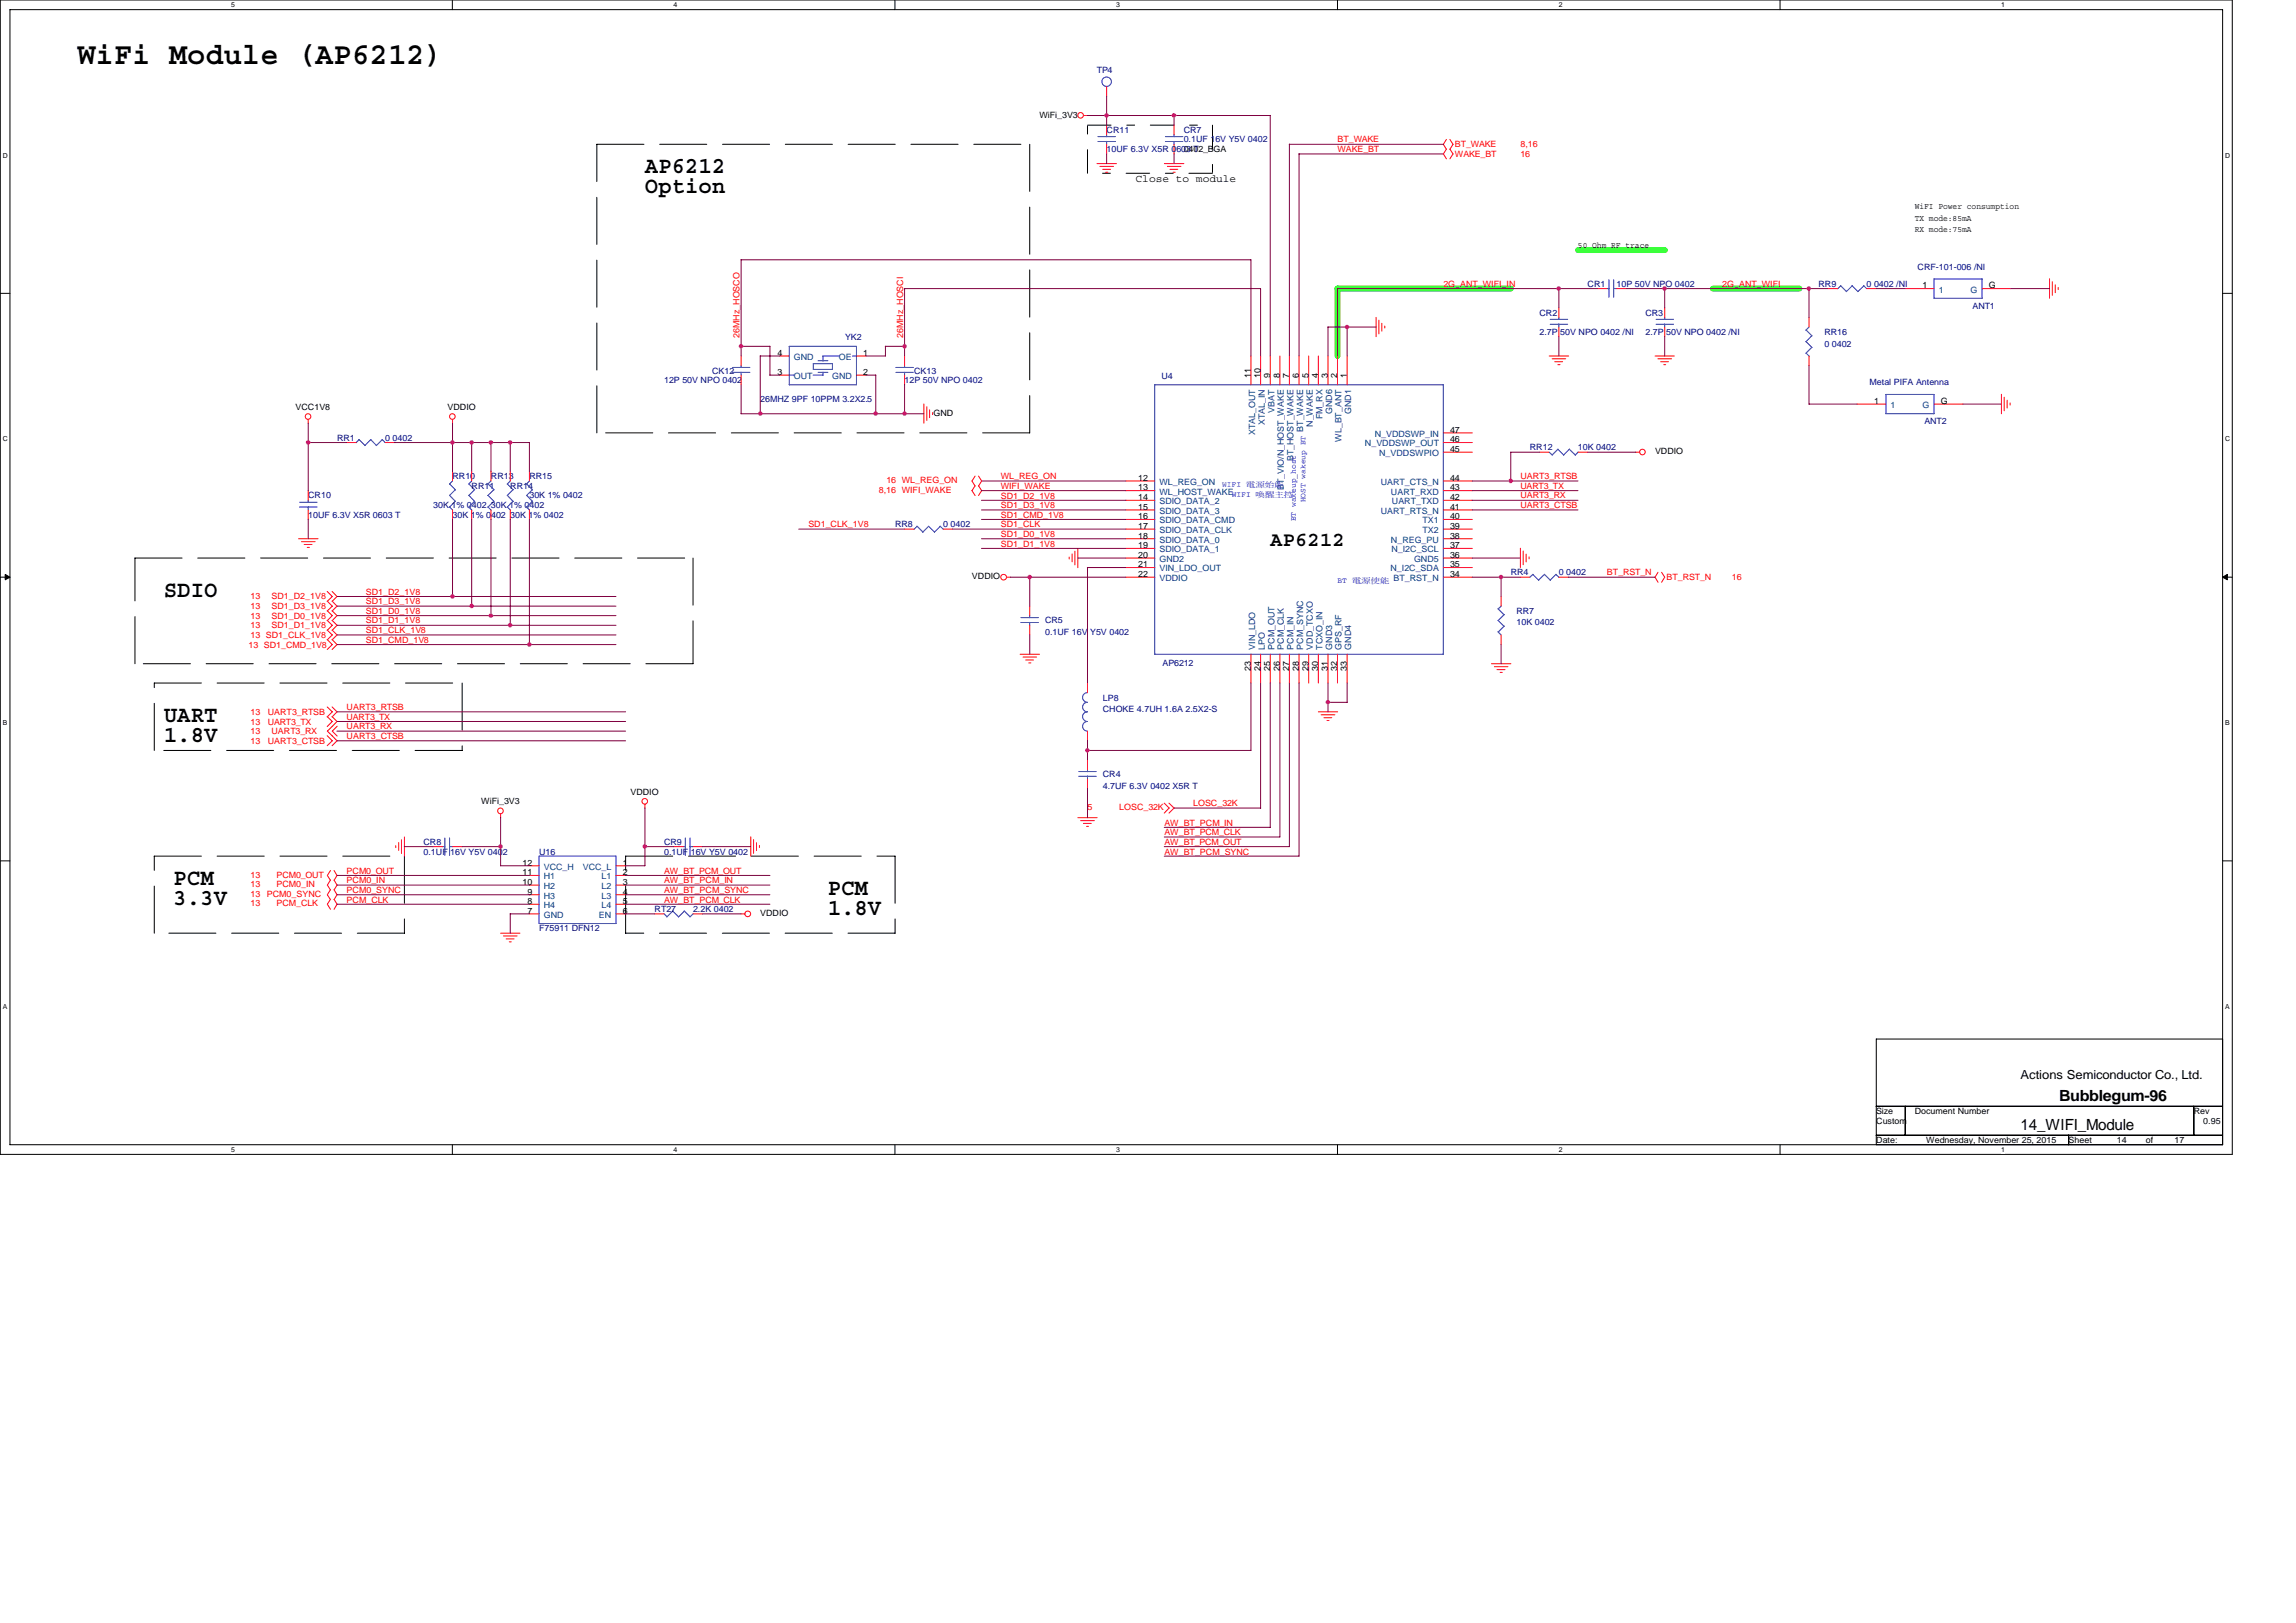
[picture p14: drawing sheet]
<svg xmlns="http://www.w3.org/2000/svg" width="297mm" height="210mm" viewBox="0 0 297 210" stroke-linecap="round" stroke-linejoin="round" font-family="sans-serif">
<defs><g id="words">
<text font-size="4" x="10" y="8.3">WiFi Module (AP6212)</text>
<g font-size="3">
<text x="83.4" y="22.4">AP6212</text>
<text x="83.4" y="25">Option</text>
<text x="21.2" y="77.2">SDIO</text>
<text x="21.2" y="93.4">UART</text>
<text x="21.2" y="95.9">1.8V</text>
<text x="22.5" y="114.5">PCM</text>
<text x="22.5" y="117.1">3.3V</text>
<text x="107.1" y="115.8">PCM</text>
<text x="107.1" y="118.3">1.8V</text>
</g>
<text font-size="2.6" x="164.3" y="70.6">AP6212</text>
<g font-size="2">
<text x="266.4" y="142.5">Bubblegum-96</text>
<text x="261.4" y="146.2">14_WIFI_Module</text>
</g>
<text font-size="1.6" x="261.4" y="139.6">Actions Semiconductor Co., Ltd.</text>
<text font-size="1.4" x="146.9" y="23.5">Close to module</text>
<g font-size="1.1" fill="#000080">
<text x="141.9" y="9.5">TP4</text>
<text x="143.2" y="17.2">CR11</text>
<text x="153.1" y="17.2">CR7</text>
<text x="143.2" y="19.7">10UF 6.3V X5R 0603 T</text>
<text x="153.1" y="18.4">0.1UF 16V Y5V 0402</text>
<text x="248.1" y="34.9">CRF-101-006 /NI</text>
<text x="199.2" y="40.9">CR2</text>
<text x="205.4" y="37.1">CR1</text>
<text x="209.1" y="37.1">10P 50V NPO 0402</text>
<text x="212.9" y="40.9">CR3</text>
<text x="235.3" y="37.1">RR9</text>
<text x="241.5" y="37.1">0 0402 /NI</text>
<text x="255.2" y="40">ANT1</text>
<text x="109.3" y="44">YK2</text>
<text x="199.2" y="43.3">2.7P 50V NPO 0402 /NI</text>
<text x="212.9" y="43.3">2.7P 50V NPO 0402 /NI</text>
<text x="236" y="43.3">RR16</text>
<text x="236" y="44.8">0 0402</text>
<text x="85.9" y="49.6">12P 50V NPO 0402</text>
<text x="92.1" y="48.3">CK12</text>
<text x="98.4" y="52">26MHZ 9PF 10PPM 3.2X2.5</text>
<text x="117" y="49.6">12P 50V NPO 0402</text>
<text x="118.3" y="48.3">CK13</text>
<text x="150.3" y="49.1">U4</text>
<text x="241.9" y="49.8">Metal PIFA Antenna</text>
<text x="43.6" y="57">RR1</text>
<text x="49.8" y="57">0 0402</text>
<text x="197.9" y="58.3">RR12</text>
<text x="204.1" y="58.3">10K 0402</text>
<text x="249" y="54.9">ANT2</text>
<text x="39.9" y="64.5">CR10</text>
<text x="56" y="65.7">30K 1% 0402</text>
<text x="58.5" y="62">RR10</text>
<text x="61" y="63.2">RR11</text>
<text x="63.5" y="62">RR13</text>
<text x="63.5" y="65.7">30K 1% 0402</text>
<text x="66" y="63.2">RR14</text>
<text x="68.5" y="62">RR15</text>
<text x="68.5" y="64.5">30K 1% 0402</text>
<text x="39.9" y="67">10UF 6.3V X5R 0603 T</text>
<text x="58.5" y="67">30K 1% 0402</text>
<text x="66" y="67">30K 1% 0402</text>
<text x="115.8" y="68.2">RR8</text>
<text x="122" y="68.2">0 0402</text>
<text x="195.4" y="74.4">RR4</text>
<text x="201.7" y="74.4">0 0402</text>
<text x="135.2" y="80.7">CR5</text>
<text x="135.2" y="82.2">0.1UF 16V Y5V 0402</text>
<text x="196.2" y="79.4">RR7</text>
<text x="196.2" y="80.9">10K 0402</text>
<text x="150.4" y="86.1">AP6212</text>
<text x="142.7" y="90.6">LP8</text>
<text x="142.7" y="92.1">CHOKE 4.7UH 1.6A 2.5X2-S</text>
<text x="142.7" y="100.6">CR4</text>
<text x="142.7" y="102.1">4.7UF 6.3V 0402 X5R T</text>
<text x="54.8" y="109.3">CR8</text>
<text x="54.8" y="110.6">0.1UF 16V Y5V 0402</text>
<text x="69.7" y="110.6">U16</text>
<text x="85.9" y="109.3">CR9</text>
<text x="85.9" y="110.6">0.1UF 16V Y5V 0402</text>
<text x="84.7" y="118">RT27</text>
<text x="89.7" y="118">2.2K 0402</text>
<text x="69.7" y="120.5">F75911 DFN12</text>
</g>
<g font-size="1.1">
<text x="134.5" y="15.2">WiFi_3V3</text>
<text x="153.1" y="19.7">0402_BGA</text>
<text x="247.7" y="27.1">WiFI Power consumption</text>
<text x="247.7" y="28.6">TX mode:85mA</text>
<text x="204.1" y="32">50 Ohm RF trace</text>
<text x="247.7" y="30.1">RX mode:75mA</text>
<text x="248.7" y="37.3">1</text>
<text x="257.3" y="37.3">G</text>
<text x="100.6" y="46">4</text>
<text x="111.7" y="46">1</text>
<text x="38.2" y="53">VCC1V8</text>
<text x="57.9" y="53">VDDIO</text>
<text x="100.6" y="48.5">3</text>
<text x="111.7" y="48.5">2</text>
<text x="120.8" y="53.8">GND</text>
<text x="161.8" y="48.9" transform="rotate(-90 161.8 48.9)">11</text>
<text x="163.1" y="48.9" transform="rotate(-90 163.1 48.9)">10</text>
<text x="164.3" y="48.9" transform="rotate(-90 164.3 48.9)">9</text>
<text x="165.6" y="48.9" transform="rotate(-90 165.6 48.9)">8</text>
<text x="166.8" y="48.9" transform="rotate(-90 166.8 48.9)">7</text>
<text x="168" y="48.9" transform="rotate(-90 168 48.9)">6</text>
<text x="169.3" y="48.9" transform="rotate(-90 169.3 48.9)">5</text>
<text x="170.5" y="48.9" transform="rotate(-90 170.5 48.9)">4</text>
<text x="171.8" y="48.9" transform="rotate(-90 171.8 48.9)">3</text>
<text x="173" y="48.9" transform="rotate(-90 173 48.9)">2</text>
<text x="174.3" y="48.9" transform="rotate(-90 174.3 48.9)">1</text>
<text x="242.5" y="52.3">1</text>
<text x="251.1" y="52.3">G</text>
<text x="187.6" y="58.5">45</text>
<text x="187.6" y="57.2">46</text>
<text x="187.6" y="56">47</text>
<text x="214.1" y="58.8">VDDIO</text>
<text x="147.3" y="62.2">12</text>
<text x="147.3" y="63.5">13</text>
<text x="147.3" y="64.7">14</text>
<text x="147.3" y="66">15</text>
<text x="187.6" y="62.2">44</text>
<text x="187.6" y="63.5">43</text>
<text x="187.6" y="64.7">42</text>
<text x="187.6" y="66">41</text>
<text x="147.3" y="67.2">16</text>
<text x="147.3" y="68.4">17</text>
<text x="147.3" y="69.7">18</text>
<text x="147.3" y="70.9">19</text>
<text x="187.6" y="67.2">40</text>
<text x="187.6" y="68.4">39</text>
<text x="187.6" y="69.7">38</text>
<text x="187.6" y="70.9">37</text>
<text x="125.7" y="75">VDDIO</text>
<text x="147.3" y="72.2">20</text>
<text x="147.3" y="74.7">22</text>
<text x="147.3" y="73.4">21</text>
<text x="187.6" y="72.2">36</text>
<text x="187.6" y="73.4">35</text>
<text x="187.6" y="74.7">34</text>
<text x="161.8" y="86.8" transform="rotate(-90 161.8 86.8)">23</text>
<text x="163.1" y="86.8" transform="rotate(-90 163.1 86.8)">24</text>
<text x="164.3" y="86.8" transform="rotate(-90 164.3 86.8)">25</text>
<text x="165.6" y="86.8" transform="rotate(-90 165.6 86.8)">26</text>
<text x="166.8" y="86.8" transform="rotate(-90 166.8 86.8)">27</text>
<text x="168" y="86.8" transform="rotate(-90 168 86.8)">28</text>
<text x="169.3" y="86.8" transform="rotate(-90 169.3 86.8)">29</text>
<text x="170.5" y="86.8" transform="rotate(-90 170.5 86.8)">30</text>
<text x="171.8" y="86.8" transform="rotate(-90 171.8 86.8)">31</text>
<text x="173" y="86.8" transform="rotate(-90 173 86.8)">32</text>
<text x="174.3" y="86.8" transform="rotate(-90 174.3 86.8)">33</text>
<text x="62.3" y="104.1">WiFi_3V3</text>
<text x="81.6" y="102.8">VDDIO</text>
<text x="67.6" y="113.2">11</text>
<text x="67.6" y="112">12</text>
<text x="80.6" y="112">1</text>
<text x="80.6" y="113.2">2</text>
<text x="67.6" y="114.5">10</text>
<text x="68.2" y="118.2">7</text>
<text x="68.2" y="117">8</text>
<text x="68.2" y="115.7">9</text>
<text x="80.6" y="114.5">3</text>
<text x="80.6" y="115.7">4</text>
<text x="80.6" y="118.2">6</text>
<text x="80.6" y="117">5</text>
<text x="98.4" y="118.5">VDDIO</text>
<text x="242.7" y="145.4">Custom</text>
<text x="242.7" y="144.1">Size</text>
<text x="242.7" y="147.9">Date:</text>
<text x="247.7" y="144.1">Document Number</text>
<text x="249.2" y="147.9">Wednesday, November 25, 2015</text>
<text x="267.6" y="147.9">Sheet</text>
<text x="273.9" y="147.9">14</text>
<text x="277.6" y="147.9">of</text>
<text x="281.3" y="147.9">17</text>
<text x="283.8" y="144.1">Rev</text>
<text x="285" y="145.4">0.95</text>
</g>
<g font-size="1.1" fill="#f00">
<text x="173" y="18.4">BT_WAKE</text>
<text x="173" y="19.7">WAKE_BT</text>
<text x="188.2" y="19.1">BT_WAKE</text>
<text x="188.2" y="20.3">WAKE_BT</text>
<text x="196.7" y="19.1">8,16</text>
<text x="196.7" y="20.3">16</text>
<text x="186.7" y="37.1">2G_ANT_WIFI_IN</text>
<text x="222.8" y="37.1">2G_ANT_WIFI</text>
<text x="95.7" y="43.7" transform="rotate(-90 95.7 43.7)">26MHz_HOSCO</text>
<text x="116.8" y="43.7" transform="rotate(-90 116.8 43.7)">26MHz_HOSCI</text>
<text x="113.7" y="63.8">8,16 WIFI_WAKE</text>
<text x="114.7" y="62.5">16 WL_REG_ON</text>
<text x="129.5" y="64.5">SD1_D2_1V8</text>
<text x="129.5" y="65.7">SD1_D3_1V8</text>
<text x="129.5" y="62">WL_REG_ON</text>
<text x="129.5" y="63.2">WIFI_WAKE</text>
<text x="196.7" y="63.2">UART3_TX</text>
<text x="196.7" y="64.5">UART3_RX</text>
<text x="196.7" y="62">UART3_RTSB</text>
<text x="196.7" y="65.7">UART3_CTSB</text>
<text x="104.6" y="68.2">SD1_CLK_1V8</text>
<text x="129.5" y="67">SD1_CMD_1V8</text>
<text x="129.5" y="68.2">SD1_CLK</text>
<text x="129.5" y="69.5">SD1_D0_1V8</text>
<text x="129.5" y="70.7">SD1_D1_1V8</text>
<text x="32.4" y="77.6">13</text>
<text x="35.1" y="77.6">SD1_D2_1V8</text>
<text x="47.3" y="76.9">SD1_D2_1V8</text>
<text x="207.9" y="74.4">BT_RST_N</text>
<text x="215.6" y="75.1">BT_RST_N</text>
<text x="224.1" y="75.1">16</text>
<text x="32.1" y="83.8">13 SD1_CMD_1V8</text>
<text x="32.4" y="82.5">13 SD1_CLK_1V8</text>
<text x="32.4" y="81.3">13</text>
<text x="32.4" y="78.8">13</text>
<text x="32.4" y="80.1">13</text>
<text x="35.1" y="81.3">SD1_D1_1V8</text>
<text x="35.1" y="78.8">SD1_D3_1V8</text>
<text x="35.1" y="80.1">SD1_D0_1V8</text>
<text x="47.3" y="78.2">SD1_D3_1V8</text>
<text x="47.3" y="79.4">SD1_D0_1V8</text>
<text x="47.3" y="80.7">SD1_D1_1V8</text>
<text x="47.3" y="83.2">SD1_CMD_1V8</text>
<text x="47.3" y="81.9">SD1_CLK_1V8</text>
<text x="32.4" y="92.5">13</text>
<text x="32.4" y="93.7">13</text>
<text x="32.4" y="95">13</text>
<text x="34.6" y="92.5">UART3_RTSB</text>
<text x="34.6" y="93.7">UART3_TX</text>
<text x="35.1" y="95">UART3_RX</text>
<text x="44.8" y="95.6">UART3_CTSB</text>
<text x="44.8" y="94.4">UART3_RX</text>
<text x="44.8" y="93.1">UART3_TX</text>
<text x="44.8" y="91.9">UART3_RTSB</text>
<text x="32.4" y="96.2">13</text>
<text x="34.6" y="96.2">UART3_CTSB</text>
<text x="140.7" y="104.8">5</text>
<text x="144.8" y="104.8">LOSC_32K</text>
<text x="150.6" y="106.8">AW_BT_PCM_IN</text>
<text x="154.4" y="104.3">LOSC_32K</text>
<text x="32.4" y="113.5">13</text>
<text x="35.8" y="113.5">PCM0_OUT</text>
<text x="44.8" y="113">PCM0_OUT</text>
<text x="85.9" y="113">AW_BT_PCM_OUT</text>
<text x="150.6" y="108.1">AW_BT_PCM_CLK</text>
<text x="150.6" y="109.3">AW_BT_PCM_OUT</text>
<text x="150.6" y="110.6">AW_BT_PCM_SYNC</text>
<text x="32.4" y="117.3">13</text>
<text x="32.4" y="114.8">13</text>
<text x="32.4" y="116">13</text>
<text x="34.5" y="116">PCM0_SYNC</text>
<text x="35.8" y="117.3">PCM_CLK</text>
<text x="35.8" y="114.8">PCM0_IN</text>
<text x="44.8" y="115.5">PCM0_SYNC</text>
<text x="44.8" y="116.8">PCM_CLK</text>
<text x="44.8" y="114.3">PCM0_IN</text>
<text x="85.9" y="115.5">AW_BT_PCM_SYNC</text>
<text x="85.9" y="114.3">AW_BT_PCM_IN</text>
<text x="85.9" y="116.8">AW_BT_PCM_CLK</text>
</g>
<g font-size="1.1" fill="#004080">
<text x="250.8" y="37.8">1</text>
<text x="254.9" y="37.8">G</text>
<text x="102.7" y="46.6">GND</text>
<text x="108.5" y="46.6">OE</text>
<text x="102.7" y="49">OUT</text>
<text x="107.7" y="49">GND</text>
<text x="164.9" y="53.4" transform="rotate(-90 164.9 53.4)">VBAT</text>
<text x="172.3" y="53.6" transform="rotate(-90 172.3 53.6)">GND6</text>
<text x="174.8" y="53.6" transform="rotate(-90 174.8 53.6)">GND1</text>
<text x="244.6" y="52.8">1</text>
<text x="248.7" y="52.8">G</text>
<text x="162.4" y="56.3" transform="rotate(-90 162.4 56.3)">XTAL_OUT</text>
<text x="163.6" y="55" transform="rotate(-90 163.6 55)">XTAL_IN</text>
<text x="167.3" y="59.7" transform="rotate(-90 167.3 59.7)">BT_HOST_WAKE</text>
<text x="168.6" y="55.9" transform="rotate(-90 168.6 55.9)">BT_WAKE</text>
<text x="169.8" y="55.2" transform="rotate(-90 169.8 55.2)">N_WAKE</text>
<text x="171.1" y="54.3" transform="rotate(-90 171.1 54.3)">FM_RX</text>
<text x="173.6" y="57.1" transform="rotate(-90 173.6 57.1)">WL_BT_ANT</text>
<text x="176.6" y="57.8">N_VDDSWP_OUT</text>
<text x="177.9" y="56.5">N_VDDSWP_IN</text>
<text x="178.4" y="59">N_VDDSWPIO</text>
<text x="150" y="62.7">WL_REG_ON</text>
<text x="150" y="64">WL_HOST_WAKE</text>
<text x="150" y="65.2">SDIO_DATA_2</text>
<text x="166.1" y="63.4" transform="rotate(-90 166.1 63.4)">BT_VIO/N_HOST_WAKE</text>
<text x="178.6" y="62.7">UART_CTS_N</text>
<text x="180" y="64">UART_RXD</text>
<text x="180.1" y="65.2">UART_TXD</text>
<text x="150" y="66.5">SDIO_DATA_3</text>
<text x="150" y="67.7">SDIO_DATA_CMD</text>
<text x="150" y="69">SDIO_DATA_CLK</text>
<text x="150" y="70.2">SDIO_DATA_0</text>
<text x="150" y="71.5">SDIO_DATA_1</text>
<text x="178.6" y="66.5">UART_RTS_N</text>
<text x="180" y="70.2">N_REG_PU</text>
<text x="180" y="71.5">N_I2C_SCL</text>
<text x="184" y="67.7">TX1</text>
<text x="184" y="69">TX2</text>
<text x="150" y="72.7">GND2</text>
<text x="150" y="75.2">VDDIO</text>
<text x="150" y="73.9">VIN_LDO_OUT</text>
<text x="179.9" y="73.9">N_I2C_SDA</text>
<text x="182.9" y="72.7">GND5</text>
<text x="162.4" y="84" transform="rotate(-90 162.4 84)">VIN_LDO</text>
<text x="163.6" y="84" transform="rotate(-90 163.6 84)">LPO</text>
<text x="164.9" y="84" transform="rotate(-90 164.9 84)">PCM_OUT</text>
<text x="166.1" y="84" transform="rotate(-90 166.1 84)">PCM_CLK</text>
<text x="167.3" y="84" transform="rotate(-90 167.3 84)">PCM_IN</text>
<text x="168.6" y="84" transform="rotate(-90 168.6 84)">PCM_SYNC</text>
<text x="169.8" y="84" transform="rotate(-90 169.8 84)">VDD_TCXO</text>
<text x="171.1" y="84" transform="rotate(-90 171.1 84)">TCXO_IN</text>
<text x="172.3" y="84" transform="rotate(-90 172.3 84)">GND3</text>
<text x="173.6" y="84" transform="rotate(-90 173.6 84)">GPS_RF</text>
<text x="174.8" y="84" transform="rotate(-90 174.8 84)">GND4</text>
<text x="70.4" y="113.8">H1</text>
<text x="70.4" y="112.5">VCC_H</text>
<text x="75.4" y="112.5">VCC_L</text>
<text x="77.8" y="113.8">L1</text>
<text x="70.4" y="118.7">GND</text>
<text x="70.4" y="117.5">H4</text>
<text x="70.4" y="116.3">H3</text>
<text x="70.4" y="115">H2</text>
<text x="77.5" y="118.7">EN</text>
<text x="77.8" y="115">L2</text>
<text x="77.8" y="116.3">L3</text>
<text x="77.8" y="117.5">L4</text>
</g>
<g font-size="1" fill="#00f">
<text x="158.1" y="63">WIFI 共電開電</text>
<text x="159.4" y="64.3">WIFI 喚喚喚喚</text>
<text x="168.9" y="65" transform="rotate(-90 168.9 65)">HOST wakeup BT</text>
<text x="167.7" y="67.5" transform="rotate(-90 167.7 67.5)">BT wakeup_host</text>
<text x="173" y="75.5">BT 共電電電 BT_RST_N</text>
</g>
<g font-size=".9">
<text x="29.9" y="1">5</text>
<text x="87.1" y="1">4</text>
<text x="144.4" y="1">3</text>
<text x="201.7" y="1">2</text>
<text x="258.9" y="1">1</text>
<text x=".4" y="20.4">D</text>
<text x="287.9" y="20.4">D</text>
<text x=".4" y="57.1">C</text>
<text x="287.9" y="57.1">C</text>
<text x=".4" y="93.8">B</text>
<text x="287.9" y="93.8">B</text>
<text x=".4" y="130.5">A</text>
<text x="287.9" y="130.5">A</text>
<text x="29.9" y="149.1">5</text>
<text x="87.1" y="149.1">4</text>
<text x="144.4" y="149.1">3</text>
<text x="201.7" y="149.1">2</text>
<text x="258.9" y="149.1">1</text>
</g>
</g></defs>
<path d="M0 0h288.8v149.4h-288.8zM1.3 1.2h286.2v146.9h-286.2z" fill="none" stroke="#000" stroke-width=".13"/>
<g fill="#fff">
<path d="M29.9 .1h.5v1h-.5z"/>
<path d="M29.9 148.3h.5v.9h-.5z"/>
</g>
<path d="M58.5 0v1.2M58.5 148.1v1.3" fill="none" stroke="#000" stroke-width=".13"/>
<g fill="#fff">
<path d="M87.1 .1h.5v1h-.5z"/>
<path d="M87.1 148.3h.5v.9h-.5z"/>
</g>
<path d="M115.8 0v1.2M115.8 148.1v1.3" fill="none" stroke="#000" stroke-width=".13"/>
<g fill="#fff">
<path d="M144.4 .1h.5v1h-.5z"/>
<path d="M144.4 148.3h.5v.9h-.5z"/>
</g>
<path d="M173 0v1.2M173 148.1v1.3" fill="none" stroke="#000" stroke-width=".13"/>
<g fill="#fff">
<path d="M201.7 .1h.4v1h-.4z"/>
<path d="M201.7 148.3h.4v.9h-.4z"/>
</g>
<path d="M230.3 0v1.2M230.3 148.1v1.3" fill="none" stroke="#000" stroke-width=".13"/>
<g fill="#fff">
<path d="M258.9 .1h.5v1h-.5z"/>
<path d="M258.9 148.3h.5v.9h-.5z"/>
<path d="M.4 19.6h.6v1h-.6z"/>
<path d="M287.9 19.6h.6v1h-.6z"/>
<path d="M.4 56.3h.6v1h-.6z"/>
<path d="M287.9 56.3h.6v1h-.6z"/>
</g>
<path d="M0 38h1.3M287.5 38h1.3" fill="none" stroke="#000" stroke-width=".13"/>
<g fill="#fff">
<path d="M.4 93h.5v1h-.5z"/>
<path d="M287.9 93h.5v1h-.5z"/>
</g>
<path d="M0 74.7h1.3M287.5 74.7h1.3" fill="none" stroke="#000" stroke-width=".13"/>
<path d="M.7 74.3l.6 .4-.6 .3zM287.5 74.7l.7-.4v.7z" fill="#000" stroke="#000" stroke-width=".13"/>
<g fill="#fff">
<path d="M.4 129.7h.5v1h-.5z"/>
<path d="M287.9 129.7h.5v1h-.5z"/>
</g>
<path d="M0 111.4h1.3M287.5 111.4h1.3M242.7 134.4h44.8v13.7h-44.8zM242.7 143.1h44.8M242.7 146.9h44.8M246.5 143.1v3.8M267.6 146.9v1.2M283.8 143.1v3.8" fill="none" stroke="#000" stroke-width=".13"/>
<path d="M195.5 37.3h-22.5v8.8M204.1 32.4h11.3M221.6 37.3h11.2" fill="none" stroke="#0f0" stroke-width=".74"/>
<g fill="none" stroke="#000" stroke-width=".13" stroke-dasharray="6.1 2">
<path d="M77.2 18.7h56M133.2 18.7v37.3M77.2 56v-37.3M133.2 56h-56M17.5 72.2h72.2M89.7 72.2v13.7M17.5 85.9v-13.7M20 88.4h39.8M20 97.1v-8.7M59.8 88.4v8.7M59.8 97.1h-39.8M89.7 85.9h-72.2"/>
<path d="M20 110.8h32.3M52.3 110.8v9.9M80.9 110.8h34.9M115.8 110.8v9.9M20 120.7v-9.9M52.3 120.7h-32.3M80.9 120.7v-9.9M115.8 120.7h-34.9"/>
</g>
<path d="M140.7 16.2h16.2M156.9 16.2v6.2M140.7 22.4v-6.2M156.9 22.4h-16.2" fill="none" stroke="#000" stroke-width=".13" stroke-dasharray="3 2 1 2"/>
<g fill="none" stroke="#f00" stroke-width=".13">
<path d="M140.2 14.9h.5M143.2 11.2v1.2M143.2 16.2v1.2M143.2 18.7v1.2M151.9 16.2v1.2M151.9 18.7v1.2M187.1 18l-.4 .7 .4 .6M187.1 19.3l-.4 .6 .4 .7M187.6 18l.4 .7-.4 .6M187.6 19.3l.4 .6-.4 .7M141.9 21.2h2.5M142.3 21.5h1.8"/>
<path d="M142.7 21.9h1M143 22.3h.3M150.6 21.2h2.6M151 21.5h1.8M151.4 21.9h1M151.8 22.3h.2M201.7 39.8v1.3M206.6 37.3h1.3M209.1 37.3h1.3M215.4 39.8v1.3M236.5 37.3h1.3M241.5 37.3h1.2"/>
<path d="M246.5 37.3h3.7M256.4 37.3h3.8M265.2 36.1v2.5M265.5 36.4v1.8M265.9 36.9v1M266.3 37.2v.3M39.9 54.3v.5M44.8 57.3h1.3M49.8 57.3h1.3M58.5 54.3v.5M95.9 46.1v1.2M95.9 48.5v1.3"/>
<path d="M100.9 46.1h1.2M100.9 48.5h1.2M110.8 46.1h1.3M110.8 48.5h1.3M117 46.1v1.2M117 48.5v1.3M119.5 52.3v2.5M119.9 52.6v1.8M120.3 53v1M120.6 53.4v.2M161.8 46.1v3.7M163.1 46.1v3.7"/>
<path d="M164.3 46.1v3.7M165.6 46.1v3.7M166.8 46.1v3.7M168.1 46.1v3.7M169.3 46.1v3.7M170.6 46.1v3.7M171.8 46.1v3.7M173 46.1v3.7M174.3 46.1v3.7M178 41.1v2.5M178.4 41.4v1.8M178.8 41.8v1"/>
<path d="M179.2 42.2v.2M186.7 58.5h3.8M186.7 57.3h3.8M186.7 56h3.8M199.2 58.5h1.2M200.4 46.1h2.5M200.8 46.4h1.8M201.1 46.8h1.1M201.5 47.2h.3M201.7 42.3v1.3M204.1 58.5h1.3M211.6 58.5h.5"/>
<path d="M214.1 46.1h2.5M214.5 46.4h1.8M214.8 46.8h1.1M215.2 47.2h.3M215.4 42.3v1.3M234 41.1v1.2M234 46.1v1.2M240.3 52.3h3.7M250.2 52.3h3.7M258.9 51v2.5M259.3 51.4v1.7M259.7 51.8v1"/>
<path d="M260.1 52.1v.3M38.6 69.7h2.5M39 70.1h1.8M39.3 70.4h1.1M39.7 70.8h.3M39.9 63.5v1.2M39.9 66v1.2M42.3 77.8l.7 .6-.7 .7M42.3 79l.7 .7-.7 .6M42.3 76.5l.7 .7-.7 .6M43 77.8l.6 .6-.6 .7M43 79l.6 .7-.6 .6"/>
<path d="M43 76.5l.6 .7-.6 .6M58.5 61v1.2M58.5 66v1.2M61 61v1.2M61 66v1.2M63.5 61v1.2M63.5 66v1.2M66 61v1.2M66 66v1.2M68.5 61v1.2M68.5 66v1.2M117 68.5h1.3"/>
<path d="M122 68.5h1.3M126.2 61.6l-.5 .6 .5 .7M126.2 62.8l-.5 .7 .5 .6M126.6 61.6l.4 .6-.4 .7M126.6 62.8l.4 .7-.4 .6M130.2 74.7h.5M133.2 78.4v1.3M138.3 72.1v.2M138.7 71.7v1M139.1 71.3v1.8M139.4 71v2.4M145.7 69.7h3.7"/>
<path d="M145.7 74.7h3.7M145.7 68.5h3.7M145.7 62.2h3.7M145.7 63.5h3.7M145.7 64.7h3.7M145.7 66h3.7M145.7 67.2h3.7M145.7 71h3.7M145.7 72.2h3.7M145.7 73.4h3.7M186.7 69.7h3.8M186.7 74.7h3.8"/>
<path d="M186.7 68.5h3.8M186.7 62.2h3.8M186.7 63.5h3.8M186.7 64.7h3.8M186.7 66h3.8M186.7 67.2h3.8M186.7 71h3.8M186.7 72.2h3.8M186.7 73.4h3.8M194.2 77.2v1.2M196.7 74.7h1.2M196.7 70.9v2.5"/>
<path d="M197.1 71.3v1.8M197.4 71.7v1M197.8 72.1v.2M201.7 74.7h1.2M214.5 74l-.4 .7 .4 .6M215 74l.4 .7-.4 .6M42.3 82.7l.7 .7-.7 .6M42.3 81.5l.7 .6-.7 .7M42.3 95.2l.7 .6-.7 .7M42.3 91.5l.7 .6-.7 .7M42.3 92.7l.7 .6-.7 .7M42.3 80.3l.7 .6-.7 .7"/>
<path d="M43 82.7l.6 .7-.6 .6M43 81.5l.6 .6-.6 .7M43 95.2l.6 .6-.6 .7M43 91.5l.6 .6-.6 .7M43 92.7l.6 .6-.6 .7M43 80.3l.6 .6-.6 .7M43 94l-.6 .6 .6 .6M43.6 94l-.6 .6 .6 .6M132 84.6h2.5M132.4 85h1.7M132.7 85.4h1M133.1 85.8h.3"/>
<path d="M133.2 80.9v1.2M140.7 88.4v1.2M140.7 94.6v1.2M140.7 98.3v1.3M161.8 84.6v3.8M163.1 84.6v3.8M164.3 84.6v3.8M165.6 84.6v3.8M166.8 84.6v3.8M168.1 84.6v3.8M169.3 84.6v3.8M170.6 92.1h2.5"/>
<path d="M170.6 84.6v3.8M170.9 92.5h1.8M171.3 92.9h1M171.7 93.2h.2M171.8 84.6v3.8M173 84.6v3.8M174.3 84.6v3.8M193 85.9h2.5M193.3 86.3h1.8M193.7 86.6h1M194.1 87h.2M194.2 82.1v1.3"/>
<path d="M42.8 115.1l-.4 .7 .4 .6M42.8 116.4l-.4 .6 .4 .6M42.8 112.6l-.4 .7 .4 .6M42.8 113.9l-.4 .6 .4 .6M43.2 115.1l.4 .7-.4 .6M43.2 116.4l.4 .6-.4 .6M43.2 112.6l.4 .7-.4 .6M43.2 113.9l.4 .6-.4 .6M51.2 109.4v.3M51.6 109v1M51.9 108.6v1.8M52.3 108.3v2.5"/>
<path d="M56 109.5h1.3M58.5 109.5h1.3M64.8 105.3v.5M68.5 118.2h1.2M68.5 112h1.2M68.5 113.3h1.2M68.5 114.5h1.2M68.5 115.8h1.2M68.5 117h1.2M79.7 118.2h1.2M79.7 112h1.2M79.7 113.3h1.2"/>
<path d="M79.7 114.5h1.2M79.7 115.8h1.2M79.7 117h1.2M83.4 104.1v.5M84.7 118.2h1.2M87.2 109.5h1.2M89.7 118.2h1.2M89.7 109.5h1.2M95.9 118.2h.5M97.1 108.3v2.5M97.5 108.6v1.8M97.9 109v1"/>
<path d="M98.3 109.4v.2M139.4 105.8h2.5M139.8 106.2h1.8M140.2 106.5h1M140.6 106.9h.2M140.7 100.8v1.3M150.6 103.9l.7 .6-.7 .7M151.2 103.9l.7 .6-.7 .7M64.8 120.7h2.5M65.1 121.1h1.8M65.5 121.5h1M65.9 121.9h.2"/>
<circle cx="139.8" cy="14.9" r=".36"/>
<circle cx="39.9" cy="53.9" r=".36"/>
<circle cx="58.5" cy="53.9" r=".36"/>
<circle cx="212.5" cy="58.5" r=".36"/>
<circle cx="129.8" cy="74.7" r=".37"/>
<circle cx="64.7" cy="104.9" r=".37"/>
<circle cx="83.4" cy="103.7" r=".36"/>
<circle cx="96.7" cy="118.2" r=".37"/>
</g>
<g fill="none" stroke="#00f" stroke-width=".13">
<path d="M142 18.3h2.3M142 17.7h2.3M143.2 17.4v.3M143.2 18.3v.4M150.8 18.3h2.2M150.8 17.7h2.2M151.9 17.4v.3M151.9 18.3v.4M207.9 37.3h.3M208.1 36.2v2.3M208.7 37.3h.4M208.8 36.2v2.3"/>
<path d="M238.1 37l.8 .7M238.1 37l-.4 .4M239.6 37l.8 .7M239.6 37l-.7 .7M241.5 37.3l-.4-.3-.8 .7M250.2 36.1h6.2v2.5h-6.2zM46.1 57.3l.4-.4 .7 .7M47.9 56.9l.8 .7M48 56.9l-.8 .8M49.8 57.3l-.4-.4-.7 .8M94.8 48.2h2.2M94.8 47.5h2.2"/>
<path d="M95.9 47.3v.3M95.9 48.2v.3M102.1 44.8h8.7v5h-8.7zM102.1 48.5h.6M105.8 48.2h1.3M105.8 46.7h1.3M106.5 48.2v.4l-1.3-.1M107.7 47v.8h-2.5v-.7h2.5M108.6 46.1h-2.1v.6M110.3 46.1h.5M115.9 48.2h2.3M115.9 47.5h2.3"/>
<path d="M117 47.3v.3M117 48.2v.3M149.4 49.8h37.3v34.8h-37.3zM200.4 58.5l.4 .4M200.6 42h2.2M200.6 41.3h2.2M201.5 58.1l.8 .8M201.6 58.1l-.8 .8M201.7 41.1v.2M201.7 41.9v.4M203 58.1l.8 .8M203 58.1l-.7 .8"/>
<path d="M204.2 58.5l-.4 .4M214.2 42h2.3M214.2 41.3h2.3M215.4 41.1v.2M215.4 41.9v.4M233.7 45.7l.4 .4M233.7 42.7l.7 .8M233.7 44.2l.7 .8M234 42.3l-.4 .4M234.4 43.4l-.8 .8M234.4 44.9l-.8 .8M244 51h6.2v2.5h-6.2z"/>
<path d="M38.8 65.6h2.2M38.8 65h2.2M39.9 64.7v.3M39.9 65.6v.4M58.2 65.6l.4 .4M58.5 62.2l-.4 .4 .8 .8M58.9 63.4l-.8 .7 .8 .8M58.9 64.9l-.8 .7M60.7 65.6l.3 .4M60.7 62.6l.7 .8M60.7 64.1l.7 .8M61 62.2l-.4 .4"/>
<path d="M61.4 63.4l-.8 .7M61.4 64.9l-.8 .7M63.1 65.6l.4 .4M63.1 62.6l.8 .8-.8 .7M63.1 64.1l.8 .8M63.5 62.2l-.4 .4M63.9 64.9l-.8 .7M65.6 65.6l.4 .4M66 62.2l-.4 .4 .8 .8M66.4 63.4l-.8 .7 .8 .8M66.4 64.9l-.8 .7M68.1 65.6l.4 .4"/>
<path d="M68.1 62.6l.8 .8M68.1 64.1l.8 .8M68.5 62.2l-.4 .4M68.9 63.4l-.8 .7M68.9 64.9l-.8 .7M118.6 68.1l.8 .7M118.7 68.1l-.4 .4M120.1 68.1l.8 .7M120.1 68.1l-.7 .8M121.6 68.1l.4 .4M121.6 68.1l-.7 .8M132.1 79.9h2.2"/>
<path d="M133.2 79.7v.2M193.8 78.8l.8 .7M194.2 78.4l-.4 .4M194.6 79.5l-.8 .8M198.3 74.3l.8 .8M198.3 74.3l-.4 .4M199.8 74.3l-.8 .8M201.3 74.3l.4 .4M201.3 74.3l-.7 .8-.8-.8M132.1 80.5h2.2M133.2 80.5v.4M139.5 99.8h2.3"/>
<path d="M140.7 89.6a.62 .62 0 0 0-.6 .6 .62 .62 0 0 0 .6 .7 .61 .61 0 0 0-.6 .6 .61 .61 0 0 0 .6 .6 .62 .62 0 0 0-.6 .6 .62 .62 0 0 0 .6 .6 .62 .62 0 0 0-.6 .7 .62 .62 0 0 0 .6 .6M140.7 99.6v.2M193.8 81.7l.4 .4M193.8 80.3l.8 .7M194.6 81l-.8 .8M57.3 109.5h.3M57.5 108.4v2.3M58.1 109.5h.4M58.2 108.4v2.3M69.7 110.8h10v8.7h-10zM85.9 118.2l.4 .4M87 117.9l.8 .7"/>
<path d="M87 117.9l-.7 .7M88.4 109.5h.3M88.5 117.9l.8 .7M88.5 117.9l-.7 .7M88.7 108.4v2.3M89.3 109.5h.4M89.3 108.4v2.3M89.7 118.2l-.4 .4M139.5 100.4h2.3M140.7 100.4v.4"/>
<circle cx="143.2" cy="10.6" r=".61"/>
</g>
<g fill="none" stroke="#800040" stroke-width=".13">
<path d="M140.7 14.9h23.6M143.2 12.4v3.8M143.2 19.9v1.3M151.9 14.9v1.3M151.9 19.9v1.3M164.3 14.9v31.2M166.8 18.7h19.9M166.8 18.6v27.5M168 19.9h18.7M168.1 19.9v26.2M95.9 33.6h65.9v12.5M95.9 33.6v12.5"/>
<path d="M173 37.3h33.6M173 37.3v8.8M201.7 37.3v2.5M210.4 37.3h26.1M215.4 37.3v2.5M234 37.3v3.8M242.7 37.3h3.8M260.1 37.3h5.1M39.9 57.3h4.9M39.9 54.7v8.8M51.1 57.3h17.4v3.7M58.5 54.7v6.3"/>
<path d="M61 57.2v3.8M63.5 57.2v3.8M66 57.2v3.8M95.9 53.5h23.6M95.9 44.8h3.7v3.7M95.9 49.8v3.7M98.3 46.1h2.6M98.4 46v7.5M99.6 48.5h1.3M112 48.5h1.3M113.3 48.5v5M114.5 44.8h2.5"/>
<path d="M114.6 44.8v1.3h-2.6M117 46.1v-8.8h46.1v8.8M117 49.8v3.7M171.8 42.3h6.2M171.8 42.3v3.8M174.3 42.3v3.8M195.4 58.5h3.8M195.4 58.5v3.8M201.7 43.5v2.6M205.4 58.5h6.2M215.4 43.5v2.6M234 47.3v5"/>
<path d="M234 52.3h6.3M253.9 52.3h5M39.9 67.2v2.5M43.6 78.4h36.1M43.6 79.7h36.1M43.6 77.2h36.1M58.5 67.2v10M61 67.2v11.2M63.5 67.2v12.5M66 67.2v13.7M68.5 67.2v16.2M103.3 68.5h13.7"/>
<path d="M123.2 68.5h22.5M127 64.7h18.7M127 66h18.7M127 67.2h18.7M127 69.7h18.7M127 71h18.7M127 62.2h18.7M127 63.5h18.7M130.7 74.7h15M133.2 74.7v3.7M139.4 72.2h6.3M140.7 73.4h5"/>
<path d="M140.7 73.4v15M190.5 74.7h6.2M190.5 72.2h6.2M190.5 64.7h13.6M190.5 66h13.6M190.5 62.2h13.6M190.5 63.5h13.6M194.2 74.7v2.5M202.9 74.7h11.2M43.6 83.4h36.1M43.6 82.1h36.1M43.6 95.8h37.3"/>
<path d="M43.6 94.6h37.3M43.6 93.3h37.3M43.6 92.1h37.3M43.6 80.9h36.1M133.2 82.1v2.5M140.7 95.8v2.5M161.8 88.3v8.8h-21.1M163.1 88.4v16.2M164.3 88.3v18.7h-13.7M165.6 88.3v20h-15M166.8 88.3v21.2h-16.2M168.1 88.3v22.5h-17.5"/>
<path d="M171.8 88.3v3.8M174.3 88.3v2.6h-2.5M194.2 83.4v2.5M43.6 115.8h24.9M43.6 114.5h24.9M43.6 117h24.9M43.6 113.3h24.9M52.3 109.5h3.7M59.8 109.5h5M64.8 105.8v6.2h3.7M66 118.2h2.5M66 118.2v2.5"/>
<path d="M80.9 118.2h3.8M80.9 115.8h18.7M80.9 114.5h18.7M80.9 117h18.7M80.9 113.3h18.7M83.4 109.5h3.8M83.4 104.5v7.5h-2.5M90.9 109.5h6.2M90.9 118.2h5M140.7 102v3.8M151.9 104.5h11.2"/>
</g>
<g fill="#f0f" stroke="#f0f" stroke-width=".13">
<circle cx="39.9" cy="57.2" r=".24"/>
<circle cx="140.7" cy="97.1" r=".23"/>
<circle cx="133.2" cy="74.7" r=".24"/>
<circle cx="195.4" cy="62.2" r=".24"/>
<circle cx="194.2" cy="74.7" r=".24"/>
<circle cx="171.8" cy="90.8" r=".23"/>
<circle cx="201.7" cy="37.3" r=".24"/>
<circle cx="234" cy="37.3" r=".24"/>
<circle cx="174.3" cy="42.3" r=".24"/>
<circle cx="151.9" cy="14.9" r=".24"/>
<circle cx="143.2" cy="14.9" r=".24"/>
<circle cx="66" cy="80.9" r=".24"/>
<circle cx="61" cy="78.4" r=".23"/>
<circle cx="63.5" cy="79.7" r=".24"/>
<circle cx="58.5" cy="77.2" r=".24"/>
<circle cx="95.9" cy="44.8" r=".24"/>
<circle cx="117" cy="44.8" r=".24"/>
<circle cx="117" cy="53.5" r=".23"/>
<circle cx="113.3" cy="53.5" r=".24"/>
<circle cx="98.4" cy="53.5" r=".23"/>
<circle cx="64.8" cy="109.5" r=".24"/>
<circle cx="83.4" cy="109.5" r=".24"/>
<circle cx="58.5" cy="57.2" r=".24"/>
<circle cx="68.5" cy="83.4" r=".24"/>
<circle cx="63.5" cy="57.2" r=".24"/>
<circle cx="61" cy="57.2" r=".24"/>
<circle cx="66" cy="57.2" r=".24"/>
<circle cx="215.3" cy="37.3" r=".24"/>
</g>
<use href="#words"/>
</svg>
